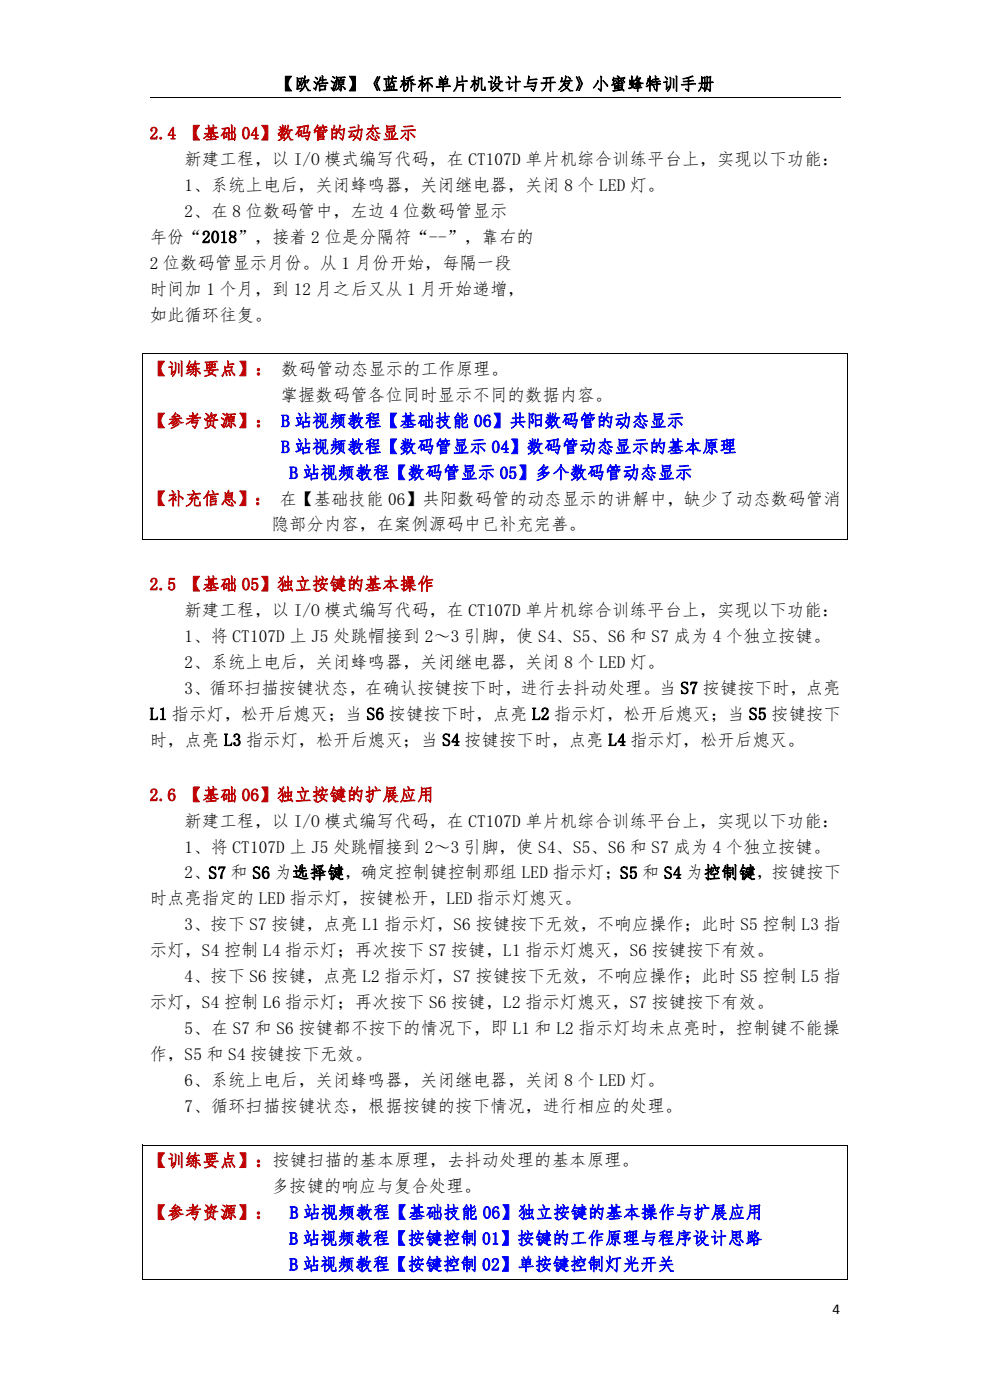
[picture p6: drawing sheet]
<svg xmlns="http://www.w3.org/2000/svg" width="210mm" height="297mm" viewBox="0 0 210 297" stroke-linecap="round" stroke-linejoin="round" font-family="sans-serif">
<defs><g id="words">
<g font-size="3.7">
<text x="58.7" y="19.1">【欧浩源】《蓝桥杯单片机设计与开发》小蜜蜂特训手册</text>
<text x="39.2" y="35">新建工程，以 I/O 模式编写代码，在 CT107D 单片机综合训练平台上，实现以下功能：</text>
<text x="39.2" y="40.5">1、系统上电后，关闭蜂鸣器，关闭继电器，关闭 8 个 LED 灯。</text>
<text x="39.2" y="46">2、在 8 位数码管中，左边 4 位数码管显示</text>
<text x="31.7" y="51.5">年份“2018”，接着 2 位是分隔符“--”，靠右的</text>
<text x="31.7" y="57">2 位数码管显示月份。从 1 月份开始，每隔一段</text>
<text x="31.7" y="62.5">时间加 1 个月，到 12 月之后又从 1 月开始递增，</text>
<text x="31.7" y="68">如此循环往复。</text>
<text x="59.5" y="85">掌握数码管各位同时显示不同的数据内容。</text>
<text x="57.7" y="112.5">隐部分内容，在案例源码中已补充完善。</text>
<text x="39.2" y="130.7">新建工程，以 I/O 模式编写代码，在 CT107D 单片机综合训练平台上，实现以下功能：</text>
<text x="39.2" y="136.2">1、将 CT107D 上 J5 处跳帽接到 2～3 引脚，使 S4、S5、S6 和 S7 成为 4 个独立按键。</text>
<text x="39.2" y="141.7">2、系统上电后，关闭蜂鸣器，关闭继电器，关闭 8 个 LED 灯。</text>
<text x="39.2" y="147.2">3、循环扫描按键状态，在确认按键按下时，进行去抖动处理。当 S7 按键按下时，点亮</text>
<text x="31.7" y="152.7">L1 指示灯，松开后熄灭；当 S6 按键按下时，点亮 L2 指示灯，松开后熄灭；当 S5 按键按下</text>
<text x="31.7" y="158.2">时，点亮 L3 指示灯，松开后熄灭；当 S4 按键按下时，点亮 L4 指示灯，松开后熄灭。</text>
<text x="39.2" y="175.4">新建工程，以 I/O 模式编写代码，在 CT107D 单片机综合训练平台上，实现以下功能：</text>
<text x="39.2" y="180.9">1、将 CT107D 上 J5 处跳帽接到 2～3 引脚，使 S4、S5、S6 和 S7 成为 4 个独立按键。</text>
<text x="31.7" y="191.9">时点亮指定的 LED 指示灯，按键松开，LED 指示灯熄灭。</text>
<text x="39.2" y="186.4">2、S7 和 S6 为选择键，确定控制键控制那组 LED 指示灯；S5 和 S4 为控制键，按键按下</text>
<text x="39.2" y="197.4">3、按下 S7 按键，点亮 L1 指示灯，S6 按键按下无效，不响应操作；此时 S5 控制 L3 指</text>
<text x="31.7" y="202.9">示灯，S4 控制 L4 指示灯；再次按下 S7 按键，L1 指示灯熄灭，S6 按键按下有效。</text>
<text x="39.2" y="208.4">4、按下 S6 按键，点亮 L2 指示灯，S7 按键按下无效，不响应操作；此时 S5 控制 L5 指</text>
<text x="31.7" y="213.9">示灯，S4 控制 L6 指示灯；再次按下 S6 按键，L2 指示灯熄灭，S7 按键按下有效。</text>
<text x="39.2" y="219.4">5、在 S7 和 S6 按键都不按下的情况下，即 L1 和 L2 指示灯均未点亮时，控制键不能操</text>
<text x="31.7" y="224.9">作，S5 和 S4 按键按下无效。</text>
<text x="39.2" y="230.4">6、系统上电后，关闭蜂鸣器，关闭继电器，关闭 8 个 LED 灯。</text>
<text x="39.2" y="235.9">7、循环扫描按键状态，根据按键的按下情况，进行相应的处理。</text>
<text x="57.7" y="253">多按键的响应与复合处理。</text>
</g>
<g font-size="3.7" fill="#c00000">
<text x="31.7" y="29.5">2.4 【基础 04】数码管的动态显示</text>
<text x="31.7" y="79.5">【训练要点】： 数码管动态显示的工作原理。</text>
<text x="31.7" y="90.5">【参考资源】： B 站视频教程【基础技能 06】共阳数码管的动态显示</text>
<text x="31.7" y="107">【补充信息】： 在【基础技能 06】共阳数码管的动态显示的讲解中，缺少了动态数码管消</text>
<text x="31.7" y="125.2">2.5 【基础 05】独立按键的基本操作</text>
<text x="31.7" y="169.9">2.6 【基础 06】独立按键的扩展应用</text>
<text x="31.7" y="247.5">【训练要点】：按键扫描的基本原理，去抖动处理的基本原理。</text>
<text x="31.7" y="258.5">【参考资源】：</text>
</g>
<g font-size="3.7" fill="#00f">
<text x="59.6" y="96">B 站视频教程【数码管显示 04】数码管动态显示的基本原理</text>
<text x="61.4" y="101.5">B 站视频教程【数码管显示 05】多个数码管动态显示</text>
<text x="61.4" y="264">B 站视频教程【按键控制 01】按键的工作原理与程序设计思路</text>
<text x="61.5" y="258.5">B 站视频教程【基础技能 06】独立按键的基本操作与扩展应用</text>
<text x="61.4" y="269.5">B 站视频教程【按键控制 02】单按键控制灯光开关</text>
</g>
<text font-size="3.2" x="176.6" y="278.7">4</text>
</g></defs>
<path d="M31.7 20.6h146.6M30.2 75h149.6M30.3 74.9v39.6M179.7 75.1v39.4M30.2 114.4h149.6M30.2 242.9h149.6M30.3 242.9v28.5M179.7 243v28.4M30.2 271.3h149.6" fill="none" stroke="#000" stroke-width=".21"/>
<use href="#words"/>
</svg>
